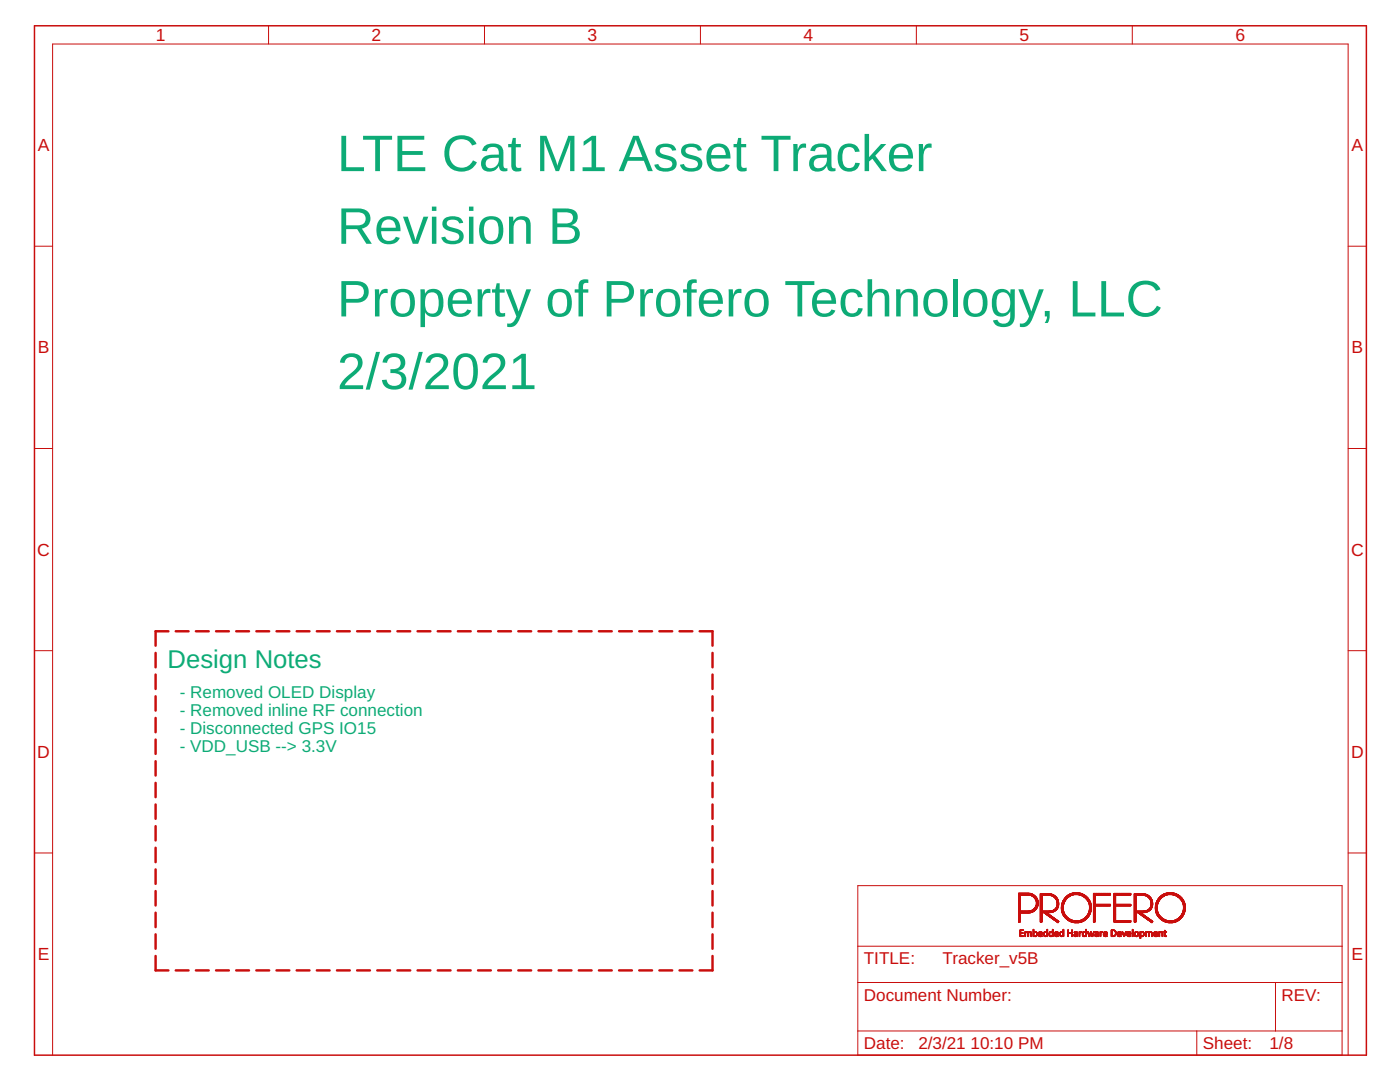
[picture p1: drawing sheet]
<svg xmlns="http://www.w3.org/2000/svg" width="279mm" height="216mm" viewBox="0 0 279 216" stroke-linecap="round" stroke-linejoin="round" font-family="sans-serif">
<defs><g id="words">
<g font-size="10.2" fill="#0dab76">
<text x="67.3" y="34.1">LTE Cat M1 Asset Tracker</text>
<text x="67.3" y="48.6">Revision B</text>
<text x="67.3" y="63.1">Property of Profero Technology, LLC</text>
<text x="67.3" y="77.6">2/3/2021</text>
</g>
<text font-size="5.1" fill="#0dab76" x="33.5" y="133.2">Design Notes</text>
<g font-size="3.5" fill="#c90d0c">
<text x="31.1" y="8.2">1</text>
<text x="74.2" y="8.2">2</text>
<text x="117.3" y="8.2">3</text>
<text x="160.4" y="8.2">4</text>
<text x="203.4" y="8.2">5</text>
<text x="246.5" y="8.2">6</text>
<text x="7.5" y="30.2">A</text>
<text x="269.7" y="30.2">A</text>
<text x="7.5" y="70.5">B</text>
<text x="269.7" y="70.5">B</text>
<text x="7.4" y="110.9">C</text>
<text x="269.6" y="110.9">C</text>
<text x="7.4" y="151.2">D</text>
<text x="269.6" y="151.2">D</text>
<text x="7.5" y="191.6">E</text>
<text x="269.7" y="191.6">E</text>
</g>
<g font-size="3.4" fill="#0dab76">
<text x="35.9" y="139.3">- Removed OLED Display</text>
<text x="35.9" y="142.9">- Removed inline RF connection</text>
<text x="35.9" y="146.5">- Disconnected GPS IO15</text>
<text x="35.9" y="150.1">- VDD_USB --&gt; 3.3V</text>
</g>
<g font-size="3.4" fill="#c90d0c">
<text x="172.4" y="192.4">TITLE:</text>
<text x="188.1" y="192.4">Tracker_v5B</text>
<text x="172.4" y="199.7">Document Number:</text>
<text x="255.8" y="199.7">REV:</text>
<text x="172.4" y="209.3">Date:</text>
<text x="183.3" y="209.3">2/3/21</text>
<text x="193.7" y="209.3">10:10 PM</text>
<text x="240.1" y="209.3">Sheet:</text>
<text x="253.4" y="209.3">1/8</text>
</g>
</g></defs>
<g fill="none" stroke="#c90d0c" stroke-width=".49">
<path d="M31.1 130.3v2.9M31.1 134.6v2.9M31.1 138.9v2.9M33.6 126h-2.5v2.8M35.1 126h2.5M39.1 126h2.6M43.1 126h2.6M47.1 126h2.6M51.2 126h2.5M55.2 126h2.5M59.2 126h2.6M63.2 126h2.6"/>
<path d="M67.2 126h2.6M71.3 126h2.5M75.3 126h2.6M79.3 126h2.6M83.3 126h2.6M87.4 126h2.5M91.4 126h2.5M95.4 126h2.6M99.4 126h2.6M103.4 126h2.6M107.5 126h2.5M111.5 126h2.5"/>
<path d="M115.5 126h2.6M119.5 126h2.6M123.5 126h2.6M127.6 126h2.5M131.6 126h2.6M135.6 126h2.6M139.6 126h2.6v2.8M142.2 130.3v2.9M142.2 134.6v2.9M142.2 138.9v2.9M31.1 143.3v2.8M31.1 147.6v2.8"/>
<path d="M31.1 151.9v2.8M31.1 156.2v2.9M142.2 143.3v2.8M142.2 147.6v2.8M142.2 151.9v2.8M142.2 156.2v2.9M31.1 160.5v2.9M31.1 164.8v2.9M31.1 169.2v2.8M31.1 173.5v2.9M31.1 177.8v2.9M142.2 160.5v2.9"/>
<path d="M142.2 164.8v2.9M142.2 169.2v2.8M142.2 173.5v2.9M142.2 177.8v2.9M31.1 190.8v2.8h2.5M31.1 182.1v2.9M31.1 186.4v2.9M35.1 193.6h2.5M39.1 193.6h2.6M43.1 193.6h2.6M47.1 193.6h2.6M51.2 193.6h2.5"/>
<path d="M55.2 193.6h2.5M59.2 193.6h2.6M63.2 193.6h2.6M67.2 193.6h2.6M71.3 193.6h2.5M75.3 193.6h2.6M79.3 193.6h2.6M83.3 193.6h2.6M87.4 193.6h2.5M91.4 193.6h2.5M95.4 193.6h2.6M99.4 193.6h2.6"/>
<path d="M103.4 193.6h2.6M107.5 193.6h2.5M111.5 193.6h2.5M115.5 193.6h2.6M119.5 193.6h2.6M123.5 193.6h2.6M127.6 193.6h2.5M131.6 193.6h2.6M135.6 193.6h2.6M142.2 182.1v2.9M142.2 186.4v2.9M142.2 190.8v2.8h-2.6"/>
</g>
<path d="M6.9 5.1h265.8v205.4h-265.8z" fill="none" stroke="#c90d0c" stroke-width=".3"/>
<g fill="none" stroke="#c90d0c" stroke-width=".2">
<path d="M53.6 5.1v3.7M96.7 5.1v3.7M139.8 5.1v3.7M182.9 5.1v3.7M226 5.1v3.7M6.9 49.1h3.6M269 49.1h3.7M6.9 89.5h3.6M269 89.5h3.7M6.9 129.8h3.6M269 129.8h3.7M6.9 170.2h3.6"/>
<path d="M171.2 176.7h96.6v33.8h-96.6zM269 170.2h3.7M171.2 196h96.6M171.2 188.8h96.6M254.6 196v9.7M10.5 210.5v-201.7h258.5v201.7M171.2 205.7h96.6M238.8 205.7v4.8"/>
</g>
<g fill="#c90d0c" stroke="#c90d0c" stroke-width=".2">
<path d="M227.5 187.1l.1 .1z"/>
<path d="M227.5 187l.1 .1z"/>
<path d="M227.5 186.9l.1 .1z"/>
<path d="M203.6 186.8l.7 .1z"/>
<path d="M204.6 186.8l.1 .1z"/>
<path d="M205.1 186.8l.2 .1z"/>
<path d="M205.8 186.8l.1 .1z"/>
<path d="M206.2 186.8l.1 .1z"/>
<path d="M206.5 186.8l.3 .1z"/>
<path d="M207.5 186.8l.4 .1z"/>
<path d="M208.5 186.8l.3 .1z"/>
<path d="M209 186.8l.1 .1z"/>
<path d="M209.6 186.8l.2 .1z"/>
<path d="M210.7 186.8l.4 .1z"/>
<path d="M211.7 186.8l.3 .1z"/>
<path d="M213.1 186.8l.1 .1z"/>
<path d="M213.9 186.8l.1 .1z"/>
<path d="M214.5 186.8l.3 .1z"/>
<path d="M215.4 186.8l.1 .1z"/>
<path d="M216.2 186.8l.3 .1z"/>
<path d="M216.7 186.8l.1 .1z"/>
<path d="M217.3 186.8l.2 .1z"/>
<path d="M217.9 186.8l.2 .1z"/>
<path d="M218.7 186.8l.2 .1z"/>
<path d="M219.1 186.8l.1 .1z"/>
<path d="M220.5 186.8l.3 .1z"/>
<path d="M221.8 186.8l.4 .1z"/>
<path d="M223.2 186.8l.4 .1z"/>
<path d="M224.3 186.8l.1 .1z"/>
<path d="M225.1 186.8l.4 .1z"/>
<path d="M226 186.8l.1 .1z"/>
<path d="M226.6 186.8l.4 .1z"/>
<path d="M227.5 186.8l.1 .1z"/>
<path d="M227.8 186.8l.2 .1z"/>
<path d="M228.6 186.8l.1 .1z"/>
<path d="M229.2 186.8l.1 .1z"/>
<path d="M229.8 186.8l.2 .1z"/>
<path d="M230.5 186.8l.4 .1z"/>
<path d="M231.3 186.8l.1 .1z"/>
<path d="M232.5 186.8l.3 .1z"/>
<path d="M203.6 186.8h.1z"/>
<path d="M204.6 186.8h.1z"/>
<path d="M205.1 186.8h.2z"/>
<path d="M205.8 186.8h.1z"/>
<path d="M206.2 186.8h.1z"/>
<path d="M206.3 186.8h.2z"/>
<path d="M206.7 186.8h.2z"/>
<path d="M207.3 186.8h.2z"/>
<path d="M207.8 186.8h.2z"/>
<path d="M208.4 186.8h.1z"/>
<path d="M208.8 186.8h.1z"/>
<path d="M209 186.8h.1z"/>
<path d="M209.4 186.8h.3z"/>
<path d="M209.9 186.8h.1z"/>
<path d="M210.5 186.8h.2z"/>
<path d="M211 186.8h.2z"/>
<path d="M211.6 186.8h.2z"/>
<path d="M212 186.8h.1z"/>
<path d="M213.1 186.8h.1z"/>
<path d="M213.9 186.8h.1z"/>
<path d="M214.4 186.8h.1z"/>
<path d="M214.8 186.8h.2z"/>
<path d="M215.4 186.8h.1z"/>
<path d="M216.1 186.8h.2z"/>
<path d="M216.5 186.8h.2z"/>
<path d="M216.7 186.8h.1z"/>
<path d="M217.3 186.8h.2z"/>
<path d="M217.9 186.8h.2z"/>
<path d="M218.6 186.8h.1z"/>
<path d="M219 186.8h.2z"/>
<path d="M219.6 186.8h.1z"/>
<path d="M220.3 186.8h.2z"/>
<path d="M220.8 186.8h.2z"/>
<path d="M221.8 186.8h.1z"/>
<path d="M222.2 186.8h.3z"/>
<path d="M223.1 186.8h.2z"/>
<path d="M223.6 186.8h.2z"/>
<path d="M224.2 186.8h.2z"/>
<path d="M225 186.8h.2z"/>
<path d="M225.5 186.8h.2z"/>
<path d="M226 186.8h.1z"/>
<path d="M226.5 186.8h.2z"/>
<path d="M227 186.8h.1z"/>
<path d="M227.5 186.8h.1z"/>
<path d="M227.7 186.8h.1z"/>
<path d="M228 186.8h.2z"/>
<path d="M228.6 186.8h.1z"/>
<path d="M229.2 186.8h.1z"/>
<path d="M229.8 186.8h.2z"/>
<path d="M230.4 186.8h.1z"/>
<path d="M230.8 186.8h.2z"/>
<path d="M231.3 186.8h.1z"/>
<path d="M231.9 186.8h.2z"/>
<path d="M232.4 186.8h.2z"/>
<path d="M203.6 186.6l.1 .1z"/>
<path d="M204.6 186.6l.1 .1z"/>
<path d="M205.1 186.6l.2 .1z"/>
<path d="M205.8 186.6l.1 .1z"/>
<path d="M206.2 186.6l.2 .1z"/>
<path d="M206.8 186.6l.1 .1z"/>
<path d="M207.3 186.6l.1 .1z"/>
<path d="M208.3 186.6l.1 .1z"/>
<path d="M208.9 186.6l.2 .1z"/>
<path d="M209.4 186.6l.1 .1z"/>
<path d="M210 186.6l.2 .1z"/>
<path d="M210.5 186.6l.1 .1z"/>
<path d="M211.5 186.6l.1 .1z"/>
<path d="M212.1 186.6l.2 .1z"/>
<path d="M213.1 186.6l.1 .1z"/>
<path d="M213.9 186.6l.1 .1z"/>
<path d="M214.3 186.6l.2 .1z"/>
<path d="M214.9 186.6l.1 .1z"/>
<path d="M215.4 186.6l.1 .1z"/>
<path d="M216 186.6l.2 .1z"/>
<path d="M216.6 186.6l.2 .1z"/>
<path d="M217.3 186.6l.1 .1z"/>
<path d="M217.8 186.6l.2 .1z"/>
<path d="M218.5 186.6l.2 .1z"/>
<path d="M219.1 186.6l.1 .1z"/>
<path d="M219.6 186.6l.1 .1z"/>
<path d="M220.3 186.6l.1 .1z"/>
<path d="M221.8 186.6l.1 .1z"/>
<path d="M222.4 186.6l.2 .1z"/>
<path d="M223 186.6l.2 .1z"/>
<path d="M224.2 186.6l.1 .1z"/>
<path d="M224.4 186.6l.1 .1z"/>
<path d="M224.9 186.6l.2 .1z"/>
<path d="M226 186.6l.1 .1z"/>
<path d="M226.4 186.6l.2 .1z"/>
<path d="M227.1 186.6l.1 .1z"/>
<path d="M227.5 186.6l.2 .1z"/>
<path d="M228.2 186.6l.1 .1z"/>
<path d="M228.6 186.6l.1 .1z"/>
<path d="M229.2 186.6l.1 .1z"/>
<path d="M229.8 186.6l.2 .1z"/>
<path d="M230.3 186.6l.1 .1z"/>
<path d="M231.3 186.6l.1 .1z"/>
<path d="M231.9 186.6l.2 .1z"/>
<path d="M232.4 186.6l.1 .1z"/>
<path d="M203.6 186.6h.1z"/>
<path d="M204.6 186.6h.1z"/>
<path d="M205.1 186.6h.2z"/>
<path d="M205.8 186.6h.1z"/>
<path d="M206.2 186.6h.1z"/>
<path d="M206.9 186.6h.1z"/>
<path d="M207.3 186.6h.1z"/>
<path d="M208.3 186.6h.1z"/>
<path d="M209 186.6h.1z"/>
<path d="M209.4 186.6h.1z"/>
<path d="M210 186.6h.1z"/>
<path d="M210.4 186.6h.2z"/>
<path d="M211.5 186.6h.1z"/>
<path d="M212.2 186.6h.1z"/>
<path d="M213.1 186.6h.1z"/>
<path d="M213.9 186.6h.1z"/>
<path d="M214.3 186.6h.2z"/>
<path d="M214.9 186.6h.1z"/>
<path d="M215.4 186.6h.1z"/>
<path d="M216 186.6h.1z"/>
<path d="M216.7 186.6h.1z"/>
<path d="M217.3 186.6h.1z"/>
<path d="M217.4 186.6h.2z"/>
<path d="M217.8 186.6h.2z"/>
<path d="M218 186.6h.2z"/>
<path d="M218.5 186.6h.2z"/>
<path d="M219.1 186.6h.1z"/>
<path d="M219.6 186.6h.1z"/>
<path d="M220.2 186.6h.1z"/>
<path d="M221.8 186.6h.1z"/>
<path d="M222.5 186.6h.2z"/>
<path d="M223 186.6h.1z"/>
<path d="M224.2 186.6h.1z"/>
<path d="M224.4 186.6h.1z"/>
<path d="M224.9 186.6h.1z"/>
<path d="M226 186.6h.1z"/>
<path d="M226.4 186.6h.1z"/>
<path d="M227.1 186.6h.1z"/>
<path d="M227.5 186.6h.1z"/>
<path d="M228.2 186.6h.1z"/>
<path d="M228.6 186.6h.1z"/>
<path d="M229.2 186.6h.1z"/>
<path d="M229.8 186.6h.2z"/>
<path d="M230.3 186.6h.1z"/>
<path d="M231.3 186.6h.1z"/>
<path d="M231.9 186.6h.2z"/>
<path d="M232.4 186.6h.1z"/>
<path d="M203.6 186.5h.1z"/>
<path d="M204.6 186.5h.1z"/>
<path d="M205.1 186.5h.2z"/>
<path d="M205.8 186.5h.1z"/>
<path d="M206.2 186.5h.1z"/>
<path d="M206.9 186.5h.1z"/>
<path d="M207.2 186.5h.1z"/>
<path d="M208.3 186.5h.1z"/>
<path d="M209 186.5h.1z"/>
<path d="M209.3 186.5h.2z"/>
<path d="M210 186.5h.1z"/>
<path d="M210.4 186.5h.2z"/>
<path d="M211.5 186.5h.1z"/>
<path d="M212.2 186.5h.1z"/>
<path d="M213.1 186.5h.1z"/>
<path d="M213.9 186.5h.1z"/>
<path d="M214.4 186.5h.1z"/>
<path d="M214.9 186.5h.1z"/>
<path d="M215.4 186.5h.1z"/>
<path d="M216 186.5h.1z"/>
<path d="M216.7 186.5h.1z"/>
<path d="M217.2 186.5h.1z"/>
<path d="M217.5 186.5h.1z"/>
<path d="M217.8 186.5h.1z"/>
<path d="M218.1 186.5h.1z"/>
<path d="M218.5 186.5h.2z"/>
<path d="M219.1 186.5h.1z"/>
<path d="M219.6 186.5h.1z"/>
<path d="M220.2 186.5h.1z"/>
<path d="M221.8 186.5h.1z"/>
<path d="M222.6 186.5h.1z"/>
<path d="M223 186.5h.1z"/>
<path d="M224.1 186.5h.1z"/>
<path d="M224.5 186.5h.1z"/>
<path d="M224.9 186.5h.1z"/>
<path d="M226 186.5h.1z"/>
<path d="M226.4 186.5h.1z"/>
<path d="M227.1 186.5h.1z"/>
<path d="M227.5 186.5h.1z"/>
<path d="M228.2 186.5h.1z"/>
<path d="M228.6 186.5h.1z"/>
<path d="M229.2 186.5h.1z"/>
<path d="M229.8 186.5h.2z"/>
<path d="M230.2 186.5h.2z"/>
<path d="M231.3 186.5h.1z"/>
<path d="M231.9 186.5h.2z"/>
<path d="M232.4 186.5h.1z"/>
<path d="M203.6 186.4h.1z"/>
<path d="M204.6 186.4h.1z"/>
<path d="M205.1 186.4h.2z"/>
<path d="M205.8 186.4h.1z"/>
<path d="M206.2 186.4h.1z"/>
<path d="M206.9 186.4h.1z"/>
<path d="M207.2 186.4h.8z"/>
<path d="M208.3 186.4h.1z"/>
<path d="M209 186.4h.1z"/>
<path d="M209.3 186.4h.2z"/>
<path d="M210 186.4h.1z"/>
<path d="M210.4 186.4h.8z"/>
<path d="M211.5 186.4h.1z"/>
<path d="M212.2 186.4h.1z"/>
<path d="M213.1 186.4h.1z"/>
<path d="M213.9 186.4h.1z"/>
<path d="M214.5 186.4h.5z"/>
<path d="M215.4 186.4h.1z"/>
<path d="M216 186.4h.1z"/>
<path d="M216.7 186.4h.1z"/>
<path d="M217.2 186.4h.1z"/>
<path d="M217.5 186.4h.1z"/>
<path d="M218.1 186.4h.1z"/>
<path d="M218.7 186.4h.5z"/>
<path d="M219.6 186.4h.1z"/>
<path d="M220.2 186.4h.8z"/>
<path d="M221.8 186.4h.1z"/>
<path d="M222.6 186.4h.1z"/>
<path d="M223 186.4h.8z"/>
<path d="M224.1 186.4h.1z"/>
<path d="M224.5 186.4h.1z"/>
<path d="M224.9 186.4h.8z"/>
<path d="M226 186.4h.1z"/>
<path d="M226.4 186.4h.1z"/>
<path d="M227.1 186.4h.2z"/>
<path d="M227.5 186.4h.1z"/>
<path d="M228.2 186.4h.2z"/>
<path d="M228.6 186.4h.1z"/>
<path d="M229.2 186.4h.1z"/>
<path d="M229.8 186.4h.2z"/>
<path d="M230.2 186.4h.8z"/>
<path d="M231.3 186.4h.1z"/>
<path d="M231.9 186.4h.2z"/>
<path d="M232.4 186.4h.1z"/>
<path d="M203.6 186.3h.1z"/>
<path d="M204.6 186.3h.1z"/>
<path d="M205.1 186.3h.2z"/>
<path d="M205.8 186.3h.1z"/>
<path d="M206.2 186.3h.1z"/>
<path d="M206.9 186.3h.1z"/>
<path d="M207.2 186.3h.1z"/>
<path d="M207.9 186.3h.1z"/>
<path d="M208.3 186.3h.1z"/>
<path d="M209 186.3h.1z"/>
<path d="M209.4 186.3h.1z"/>
<path d="M210 186.3h.1z"/>
<path d="M210.4 186.3h.2z"/>
<path d="M211.1 186.3h.1z"/>
<path d="M211.5 186.3h.1z"/>
<path d="M212.2 186.3h.1z"/>
<path d="M213.1 186.3h.1z"/>
<path d="M213.9 186.3h.1z"/>
<path d="M214.9 186.3h.1z"/>
<path d="M215.4 186.3h.1z"/>
<path d="M216 186.3h.1z"/>
<path d="M216.7 186.3h.1z"/>
<path d="M217.2 186.3h.1z"/>
<path d="M217.7 186.3h.2z"/>
<path d="M218.1 186.3h.1z"/>
<path d="M219.1 186.3h.1z"/>
<path d="M219.6 186.3h.1z"/>
<path d="M220.2 186.3h.1z"/>
<path d="M220.9 186.3h.1z"/>
<path d="M221.8 186.3h.1z"/>
<path d="M222.6 186.3h.2z"/>
<path d="M223 186.3h.1z"/>
<path d="M223.7 186.3h.1z"/>
<path d="M224.1 186.3h.1z"/>
<path d="M224.5 186.3h.1z"/>
<path d="M224.9 186.3h.1z"/>
<path d="M225.6 186.3h.1z"/>
<path d="M226 186.3h.1z"/>
<path d="M226.4 186.3h.1z"/>
<path d="M227.1 186.3h.1z"/>
<path d="M227.5 186.3h.1z"/>
<path d="M228.2 186.3h.1z"/>
<path d="M228.6 186.3h.1z"/>
<path d="M229.2 186.3h.1z"/>
<path d="M229.8 186.3h.2z"/>
<path d="M230.2 186.3h.2z"/>
<path d="M230.9 186.3h.2z"/>
<path d="M231.3 186.3h.1z"/>
<path d="M231.9 186.3h.2z"/>
<path d="M232.4 186.3h.1z"/>
<path d="M203.6 186.2h.6z"/>
<path d="M204.6 186.2h.1z"/>
<path d="M205.1 186.2h.2z"/>
<path d="M205.7 186.2h.2z"/>
<path d="M206.2 186.2h.1z"/>
<path d="M206.9 186.2h.1z"/>
<path d="M207.3 186.2h.1z"/>
<path d="M207.9 186.2h.1z"/>
<path d="M208.3 186.2h.1z"/>
<path d="M209 186.2h.1z"/>
<path d="M209.4 186.2h.1z"/>
<path d="M210 186.2h.1z"/>
<path d="M210.5 186.2h.1z"/>
<path d="M211.1 186.2h.1z"/>
<path d="M211.5 186.2h.1z"/>
<path d="M212.2 186.2h.1z"/>
<path d="M213.1 186.2h.9z"/>
<path d="M214.9 186.2h.1z"/>
<path d="M215.4 186.2h.1z"/>
<path d="M216 186.2h.1z"/>
<path d="M216.7 186.2h.1z"/>
<path d="M217.1 186.2h.1z"/>
<path d="M217.6 186.2h.1z"/>
<path d="M217.7 186.2h.1z"/>
<path d="M218.2 186.2h.1z"/>
<path d="M219.1 186.2h.1z"/>
<path d="M219.6 186.2h.1z"/>
<path d="M220.2 186.2h.1z"/>
<path d="M220.9 186.2h.1z"/>
<path d="M221.8 186.2h.1z"/>
<path d="M222.6 186.2h.2z"/>
<path d="M223 186.2h.1z"/>
<path d="M223.6 186.2h.2z"/>
<path d="M224 186.2h.2z"/>
<path d="M224.6 186.2h.1z"/>
<path d="M224.9 186.2h.1z"/>
<path d="M225.6 186.2h.1z"/>
<path d="M226 186.2h.1z"/>
<path d="M226.4 186.2h.1z"/>
<path d="M227.1 186.2h.1z"/>
<path d="M227.5 186.2h.2z"/>
<path d="M228.2 186.2h.1z"/>
<path d="M228.6 186.2h.1z"/>
<path d="M229.2 186.2h.2z"/>
<path d="M229.8 186.2h.1z"/>
<path d="M230.3 186.2h.1z"/>
<path d="M230.9 186.2h.1z"/>
<path d="M231.3 186.2h.1z"/>
<path d="M231.9 186.2h.1z"/>
<path d="M232.4 186.2h.1z"/>
<path d="M203.6 186.1h.1z"/>
<path d="M204.6 186.1h.2z"/>
<path d="M205.1 186.1h.3z"/>
<path d="M205.7 186.1h.1z"/>
<path d="M206.2 186.1h.2z"/>
<path d="M206.8 186.1h.1z"/>
<path d="M207.3 186.1h.1z"/>
<path d="M207.8 186.1h.2z"/>
<path d="M208.3 186.1h.1z"/>
<path d="M208.9 186.1h.2z"/>
<path d="M209.4 186.1h.1z"/>
<path d="M210 186.1h.2z"/>
<path d="M210.5 186.1h.2z"/>
<path d="M211.1 186.1h.1z"/>
<path d="M211.6 186.1h.1z"/>
<path d="M212.1 186.1h.2z"/>
<path d="M213.1 186.1h.1z"/>
<path d="M213.9 186.1h.1z"/>
<path d="M214.9 186.1h.1z"/>
<path d="M215.4 186.1h.2z"/>
<path d="M216.1 186.1h.1z"/>
<path d="M216.6 186.1h.2z"/>
<path d="M217.1 186.1h.1z"/>
<path d="M217.6 186.1h.2z"/>
<path d="M218.2 186.1h.1z"/>
<path d="M219.1 186.1h.1z"/>
<path d="M219.6 186.1h.2z"/>
<path d="M220.3 186.1h.1z"/>
<path d="M220.8 186.1h.2z"/>
<path d="M221.8 186.1h.1z"/>
<path d="M222.6 186.1h.2z"/>
<path d="M223.1 186.1h.1z"/>
<path d="M223.6 186.1h.2z"/>
<path d="M224 186.1h.1z"/>
<path d="M224.6 186.1h.1z"/>
<path d="M225 186.1h.1z"/>
<path d="M225.5 186.1h.2z"/>
<path d="M226 186.1h.1z"/>
<path d="M226.4 186.1h.2z"/>
<path d="M227.1 186.1h.1z"/>
<path d="M227.5 186.1h.3z"/>
<path d="M228.2 186.1h.1z"/>
<path d="M228.6 186.1h.2z"/>
<path d="M229.2 186.1h.2z"/>
<path d="M229.8 186.1h.1z"/>
<path d="M230.3 186.1h.1z"/>
<path d="M230.8 186.1h.2z"/>
<path d="M231.3 186.1h.2z"/>
<path d="M231.9 186.1h.1z"/>
<path d="M232.4 186.1h.1z"/>
<path d="M203.6 186h.1z"/>
<path d="M204.6 186h.1z"/>
<path d="M204.7 186h.2z"/>
<path d="M205 186h.2z"/>
<path d="M205.3 186h.2z"/>
<path d="M205.6 186h.2z"/>
<path d="M206.2 186h.1z"/>
<path d="M206.4 186h.2z"/>
<path d="M206.7 186h.2z"/>
<path d="M207.4 186h.2z"/>
<path d="M207.7 186h.2z"/>
<path d="M208.4 186h.2z"/>
<path d="M208.7 186h.2z"/>
<path d="M209 186h.1z"/>
<path d="M209.5 186h.2z"/>
<path d="M209.8 186h.2z"/>
<path d="M210 186h.1z"/>
<path d="M210.6 186h.2z"/>
<path d="M210.9 186h.2z"/>
<path d="M211.6 186h.2z"/>
<path d="M211.9 186h.2z"/>
<path d="M212.2 186h.1z"/>
<path d="M213.1 186h.1z"/>
<path d="M213.9 186h.1z"/>
<path d="M214.4 186h.2z"/>
<path d="M214.8 186h.2z"/>
<path d="M215.4 186h.1z"/>
<path d="M215.6 186h.3z"/>
<path d="M216.2 186h.1z"/>
<path d="M216.5 186h.1z"/>
<path d="M216.7 186h.1z"/>
<path d="M217.1 186h.1z"/>
<path d="M217.6 186h.2z"/>
<path d="M218.2 186h.2z"/>
<path d="M218.6 186h.2z"/>
<path d="M218.9 186h.2z"/>
<path d="M219.7 186h.4z"/>
<path d="M220.4 186h.2z"/>
<path d="M220.7 186h.2z"/>
<path d="M221.8 186h.1z"/>
<path d="M222.6 186h.2z"/>
<path d="M223.1 186h.3z"/>
<path d="M223.5 186h.2z"/>
<path d="M223.9 186h.2z"/>
<path d="M224.6 186h.1z"/>
<path d="M225 186h.3z"/>
<path d="M225.3 186h.3z"/>
<path d="M226 186h.1z"/>
<path d="M226.5 186h.3z"/>
<path d="M226.9 186h.2z"/>
<path d="M227.8 186h.1z"/>
<path d="M228 186h.2z"/>
<path d="M228.6 186h.1z"/>
<path d="M228.8 186h.2z"/>
<path d="M229.1 186h.2z"/>
<path d="M229.4 186h.2z"/>
<path d="M229.7 186h.1z"/>
<path d="M230.4 186h.2z"/>
<path d="M230.7 186h.2z"/>
<path d="M231.5 186h.2z"/>
<path d="M231.8 186h.2z"/>
<path d="M232.2 186h.6z"/>
<path d="M203.6 185.9h.1z"/>
<path d="M206.2 185.9h.1z"/>
<path d="M209 185.9h.1z"/>
<path d="M210 185.9h.1z"/>
<path d="M212.2 185.9h.1z"/>
<path d="M213.1 185.9h.1z"/>
<path d="M213.9 185.9h.1z"/>
<path d="M216.7 185.9h.1z"/>
<path d="M221.8 185.9h.1z"/>
<path d="M222.5 185.9h.2z"/>
<path d="M226 185.9h.1z"/>
<path d="M232.4 185.9h.1z"/>
<path d="M203.6 185.8h.1z"/>
<path d="M206.2 185.8h.1z"/>
<path d="M209 185.8h.1z"/>
<path d="M210 185.8h.1z"/>
<path d="M212.2 185.8h.1z"/>
<path d="M213.1 185.8h.1z"/>
<path d="M213.9 185.8h.1z"/>
<path d="M216.7 185.8h.1z"/>
<path d="M221.8 185.8h.1z"/>
<path d="M222.5 185.8h.2z"/>
<path d="M226 185.8h.1z"/>
<path d="M232.4 185.8h.1z"/>
<path d="M203.6 185.7h.1z"/>
<path d="M206.2 185.7h.1z"/>
<path d="M209 185.7h.1z"/>
<path d="M210 185.7h.1z"/>
<path d="M212.2 185.7h.1z"/>
<path d="M213.1 185.7h.1z"/>
<path d="M213.9 185.7h.1z"/>
<path d="M216.7 185.7h.1z"/>
<path d="M221.8 185.7h.1z"/>
<path d="M222.3 185.7h.2z"/>
<path d="M226 185.7h.1z"/>
<path d="M232.4 185.7h.1z"/>
<path d="M203.6 185.6h.6z"/>
<path d="M206.2 185.6h.1z"/>
<path d="M209 185.6h.1z"/>
<path d="M210 185.6h.1z"/>
<path d="M212.2 185.6h.1z"/>
<path d="M213.1 185.6h.1z"/>
<path d="M213.9 185.6h.1z"/>
<path d="M216.7 185.6h.1z"/>
<path d="M221.8 185.6h.6z"/>
<path d="M226 185.6h.1z"/>
<path d="M206.2 185.5h.1z"/>
<path d="M209 185.5h.1z"/>
<path d="M210 185.5h.1z"/>
<path d="M212.2 185.5h.1z"/>
<path d="M216.7 185.5h.1z"/>
<path d="M226 185.5h.1z"/>
<path d="M211.1 184l.1 .1z"/>
<path d="M214.2 184l1.3 .1z"/>
<path d="M229.8 184l.1 .1z"/>
<path d="M233 184l1.2 .1z"/>
<path d="M203.3 183.9l.3 .1z"/>
<path d="M207.6 183.9l.4 .1z"/>
<path d="M210.9 183.9l.3 .1z"/>
<path d="M213.9 183.9l1.9 .1z"/>
<path d="M218.2 183.9l.3 .1z"/>
<path d="M222.3 183.9l3.4 .1z"/>
<path d="M226.4 183.9l.3 .1z"/>
<path d="M229.7 183.9l.3 .1z"/>
<path d="M232.6 183.9l2 .1z"/>
<path d="M203.3 183.9h.3z"/>
<path d="M207.6 183.9h.4z"/>
<path d="M210.8 183.9h.5z"/>
<path d="M213.6 183.9h2.5z"/>
<path d="M218.2 183.9h.3z"/>
<path d="M222.3 183.9h3.4z"/>
<path d="M226.4 183.9h.3z"/>
<path d="M229.5 183.9h.6z"/>
<path d="M232.4 183.9h2.4z"/>
<path d="M203.3 183.7l.3 .1z"/>
<path d="M207.6 183.7l.4 .1z"/>
<path d="M210.7 183.7l.5 .1z"/>
<path d="M213.4 183.7l2.9 .1z"/>
<path d="M218.2 183.7l.3 .1z"/>
<path d="M222.3 183.7l3.4 .1z"/>
<path d="M226.4 183.7l.3 .1z"/>
<path d="M229.4 183.7l.6 .1z"/>
<path d="M232.2 183.7l2.8 .1z"/>
<path d="M203.3 183.7h.3z"/>
<path d="M207.6 183.7h.4z"/>
<path d="M210.5 183.7h.6z"/>
<path d="M213.3 183.7h.8z"/>
<path d="M215.6 183.7h.8z"/>
<path d="M218.2 183.7h.3z"/>
<path d="M222.3 183.7h.4z"/>
<path d="M226.4 183.7h.3z"/>
<path d="M229.3 183.7h.5z"/>
<path d="M232 183.7h.9z"/>
<path d="M234.3 183.7h.9z"/>
<path d="M203.3 183.6h.3z"/>
<path d="M207.6 183.6h.4z"/>
<path d="M210.4 183.6h.5z"/>
<path d="M213.1 183.6h.8z"/>
<path d="M215.8 183.6h.8z"/>
<path d="M218.2 183.6h.3z"/>
<path d="M222.3 183.6h.4z"/>
<path d="M226.4 183.6h.3z"/>
<path d="M229.1 183.6h.6z"/>
<path d="M231.9 183.6h.7z"/>
<path d="M234.5 183.6h.8z"/>
<path d="M203.3 183.5h.3z"/>
<path d="M207.6 183.5h.4z"/>
<path d="M210.2 183.5h.6z"/>
<path d="M213 183.5h.6z"/>
<path d="M216.1 183.5h.6z"/>
<path d="M218.2 183.5h.3z"/>
<path d="M222.3 183.5h.4z"/>
<path d="M226.4 183.5h.3z"/>
<path d="M229 183.5h.6z"/>
<path d="M231.7 183.5h.7z"/>
<path d="M234.8 183.5h.7z"/>
<path d="M203.3 183.4h.3z"/>
<path d="M207.6 183.4h.4z"/>
<path d="M210.1 183.4h.6z"/>
<path d="M212.8 183.4h.7z"/>
<path d="M216.2 183.4h.6z"/>
<path d="M218.2 183.4h.3z"/>
<path d="M222.3 183.4h.4z"/>
<path d="M226.4 183.4h.3z"/>
<path d="M228.9 183.4h.5z"/>
<path d="M231.6 183.4h.6z"/>
<path d="M234.9 183.4h.6z"/>
<path d="M203.3 183.3h.3z"/>
<path d="M207.6 183.3h.4z"/>
<path d="M210 183.3h.5z"/>
<path d="M212.7 183.3h.6z"/>
<path d="M216.3 183.3h.6z"/>
<path d="M218.2 183.3h.3z"/>
<path d="M222.3 183.3h.4z"/>
<path d="M226.4 183.3h.3z"/>
<path d="M228.7 183.3h.6z"/>
<path d="M231.5 183.3h.6z"/>
<path d="M235.1 183.3h.5z"/>
<path d="M203.3 183.2h.3z"/>
<path d="M207.6 183.2h.4z"/>
<path d="M209.8 183.2h.6z"/>
<path d="M212.6 183.2h.6z"/>
<path d="M216.5 183.2h.5z"/>
<path d="M218.2 183.2h.3z"/>
<path d="M222.3 183.2h.4z"/>
<path d="M226.4 183.2h.3z"/>
<path d="M228.6 183.2h.5z"/>
<path d="M231.4 183.2h.5z"/>
<path d="M235.2 183.2h.6z"/>
<path d="M203.3 183.1h.3z"/>
<path d="M207.6 183.1h.4z"/>
<path d="M209.7 183.1h.5z"/>
<path d="M212.5 183.1h.6z"/>
<path d="M216.6 183.1h.5z"/>
<path d="M218.2 183.1h.3z"/>
<path d="M222.3 183.1h.4z"/>
<path d="M226.4 183.1h.3z"/>
<path d="M228.4 183.1h.6z"/>
<path d="M231.3 183.1h.5z"/>
<path d="M235.3 183.1h.5z"/>
<path d="M203.3 183h.3z"/>
<path d="M207.6 183h.4z"/>
<path d="M209.5 183h.6z"/>
<path d="M212.4 183h.6z"/>
<path d="M216.7 183h.4z"/>
<path d="M218.2 183h.3z"/>
<path d="M222.3 183h.4z"/>
<path d="M226.4 183h.3z"/>
<path d="M228.3 183h.6z"/>
<path d="M231.2 183h.6z"/>
<path d="M235.4 183h.5z"/>
<path d="M203.3 182.9h.3z"/>
<path d="M207.6 182.9h.4z"/>
<path d="M209.4 182.9h.6z"/>
<path d="M212.4 182.9h.5z"/>
<path d="M216.8 182.9h.4z"/>
<path d="M218.2 182.9h.3z"/>
<path d="M222.3 182.9h.4z"/>
<path d="M226.4 182.9h.3z"/>
<path d="M228.2 182.9h.5z"/>
<path d="M231.1 182.9h.5z"/>
<path d="M235.5 182.9h.5z"/>
<path d="M203.3 182.8h.3z"/>
<path d="M207.6 182.8h.4z"/>
<path d="M209.3 182.8h.5z"/>
<path d="M212.3 182.8h.5z"/>
<path d="M216.8 182.8h.5z"/>
<path d="M218.2 182.8h.3z"/>
<path d="M222.3 182.8h.4z"/>
<path d="M226.4 182.8h.3z"/>
<path d="M228 182.8h.6z"/>
<path d="M231.1 182.8h.4z"/>
<path d="M235.6 182.8h.5z"/>
<path d="M203.3 182.7h.3z"/>
<path d="M207.6 182.7h.4z"/>
<path d="M209.1 182.7h.6z"/>
<path d="M212.2 182.7h.5z"/>
<path d="M216.9 182.7h.5z"/>
<path d="M218.2 182.7h.3z"/>
<path d="M222.3 182.7h.4z"/>
<path d="M226.4 182.7h.3z"/>
<path d="M227.9 182.7h.6z"/>
<path d="M231 182.7h.5z"/>
<path d="M235.7 182.7h.4z"/>
<path d="M203.3 182.6h.3z"/>
<path d="M207.6 182.6h.4z"/>
<path d="M209 182.6h.6z"/>
<path d="M212.2 182.6h.5z"/>
<path d="M217 182.6h.4z"/>
<path d="M218.2 182.6h.3z"/>
<path d="M222.3 182.6h.4z"/>
<path d="M226.4 182.6h.3z"/>
<path d="M227.8 182.6h.5z"/>
<path d="M230.9 182.6h.5z"/>
<path d="M235.7 182.6h.5z"/>
<path d="M203.3 182.5h.3z"/>
<path d="M207.6 182.5h.4z"/>
<path d="M208.9 182.5h.5z"/>
<path d="M212.1 182.5h.5z"/>
<path d="M217.1 182.5h.4z"/>
<path d="M218.2 182.5h.3z"/>
<path d="M222.3 182.5h.4z"/>
<path d="M226.4 182.5h.3z"/>
<path d="M227.6 182.5h.6z"/>
<path d="M230.9 182.5h.4z"/>
<path d="M235.8 182.5h.4z"/>
<path d="M203.3 182.4h.3z"/>
<path d="M207.6 182.4h.4z"/>
<path d="M208.8 182.4h.5z"/>
<path d="M212.1 182.4h.4z"/>
<path d="M217.1 182.4h.4z"/>
<path d="M218.2 182.4h.3z"/>
<path d="M222.3 182.4h.4z"/>
<path d="M226.4 182.4h.3z"/>
<path d="M227.5 182.4h.6z"/>
<path d="M230.8 182.4h.5z"/>
<path d="M235.9 182.4h.4z"/>
<path d="M203.3 182.3l.3 .1z"/>
<path d="M207.6 182.3l.4 .1z"/>
<path d="M208.6 182.3l.6 .1z"/>
<path d="M212 182.3l.5 .1z"/>
<path d="M217.2 182.3l.4 .1z"/>
<path d="M218.2 182.3l.3 .1z"/>
<path d="M222.3 182.3l.4 .1z"/>
<path d="M226.4 182.3l.3 .1z"/>
<path d="M227.4 182.3l.5 .1z"/>
<path d="M230.8 182.3l.4 .1z"/>
<path d="M235.9 182.3l.4 .1z"/>
<path d="M203.3 182.2h.3z"/>
<path d="M207.6 182.2h.4z"/>
<path d="M208.5 182.2h.5z"/>
<path d="M212 182.2h.4z"/>
<path d="M217.2 182.2h.4z"/>
<path d="M218.2 182.2h.3z"/>
<path d="M222.3 182.2h.4z"/>
<path d="M226.4 182.2h.3z"/>
<path d="M227.2 182.2h.6z"/>
<path d="M230.7 182.2h.5z"/>
<path d="M236 182.2h.4z"/>
<path d="M203.3 182.1h2.3z"/>
<path d="M207.6 182.1h.4z"/>
<path d="M208.3 182.1h.6z"/>
<path d="M212 182.1h.4z"/>
<path d="M217.3 182.1h.3z"/>
<path d="M218.2 182.1h.3z"/>
<path d="M222.3 182.1h.4z"/>
<path d="M226.4 182.1h.3z"/>
<path d="M227.1 182.1h.5z"/>
<path d="M230.7 182.1h.4z"/>
<path d="M236 182.1h.4z"/>
<path d="M203.3 182l2.7 .1z"/>
<path d="M207.6 182l.4 .1z"/>
<path d="M208.2 182l1.8 .1z"/>
<path d="M211.9 182l.4 .1z"/>
<path d="M217.3 182l.4 .1z"/>
<path d="M218.2 182l.3 .1z"/>
<path d="M222.3 182l.4 .1z"/>
<path d="M226.4 182l.3 .1z"/>
<path d="M226.9 182l1.8 .1z"/>
<path d="M230.7 182l.4 .1z"/>
<path d="M236.1 182l.3 .1z"/>
<path d="M203.3 181.9h2.9z"/>
<path d="M207.6 181.9h.4z"/>
<path d="M208 181.9h2.2z"/>
<path d="M211.9 181.9h.4z"/>
<path d="M217.3 181.9h.4z"/>
<path d="M218.2 181.9h.3z"/>
<path d="M222.3 181.9h.4z"/>
<path d="M226.4 181.9h.3z"/>
<path d="M226.8 181.9h2.2z"/>
<path d="M230.7 181.9h.4z"/>
<path d="M236.1 181.9h.4z"/>
<path d="M203.3 181.8l3 .1z"/>
<path d="M207.6 181.8l2.9 .1z"/>
<path d="M211.9 181.8l.4 .1z"/>
<path d="M217.4 181.8l.3 .1z"/>
<path d="M218.2 181.8l.3 .1z"/>
<path d="M222.3 181.8l.4 .1z"/>
<path d="M226.4 181.8l2.8 .1z"/>
<path d="M230.6 181.8l.4 .1z"/>
<path d="M236.1 181.8l.4 .1z"/>
<path d="M203.3 181.7l.3 .1z"/>
<path d="M205.7 181.7l.8 .1z"/>
<path d="M207.6 181.7l.4 .1z"/>
<path d="M209.9 181.7l.7 .1z"/>
<path d="M211.9 181.7l.4 .1z"/>
<path d="M217.4 181.7l.3 .1z"/>
<path d="M218.2 181.7l.3 .1z"/>
<path d="M222.3 181.7l.4 .1z"/>
<path d="M226.4 181.7l.3 .1z"/>
<path d="M228.6 181.7l.8 .1z"/>
<path d="M230.6 181.7l.4 .1z"/>
<path d="M236.1 181.7l.4 .1z"/>
<path d="M203.3 181.6l.3 .1z"/>
<path d="M206 181.6l.5 .1z"/>
<path d="M207.6 181.6l.4 .1z"/>
<path d="M210.2 181.6l.6 .1z"/>
<path d="M211.8 181.6l.4 .1z"/>
<path d="M217.4 181.6l.4 .1z"/>
<path d="M218.2 181.6l.3 .1z"/>
<path d="M222.3 181.6l.4 .1z"/>
<path d="M226.4 181.6l.3 .1z"/>
<path d="M228.9 181.6l.6 .1z"/>
<path d="M230.6 181.6l.4 .1z"/>
<path d="M236.2 181.6l.3 .1z"/>
<path d="M203.3 181.5l.3 .1z"/>
<path d="M206.1 181.5l.6 .1z"/>
<path d="M207.6 181.5l.4 .1z"/>
<path d="M210.4 181.5l.5 .1z"/>
<path d="M211.8 181.5l.4 .1z"/>
<path d="M217.4 181.5l.4 .1z"/>
<path d="M218.2 181.5l.3 .1z"/>
<path d="M222.3 181.5l.4 .1z"/>
<path d="M226.4 181.5l.3 .1z"/>
<path d="M229.1 181.5l.5 .1z"/>
<path d="M230.6 181.5l.4 .1z"/>
<path d="M236.2 181.5l.3 .1z"/>
<path d="M203.3 181.4l.3 .1z"/>
<path d="M206.2 181.4l.6 .1z"/>
<path d="M207.6 181.4l.4 .1z"/>
<path d="M210.5 181.4l.5 .1z"/>
<path d="M211.8 181.4l.4 .1z"/>
<path d="M217.4 181.4l.4 .1z"/>
<path d="M218.2 181.4l.3 .1z"/>
<path d="M222.3 181.4l.4 .1z"/>
<path d="M226.4 181.4l.3 .1z"/>
<path d="M229.2 181.4l.5 .1z"/>
<path d="M230.6 181.4l.4 .1z"/>
<path d="M236.2 181.4l.3 .1z"/>
<path d="M203.3 181.3l.3 .1z"/>
<path d="M206.4 181.3l.4 .1z"/>
<path d="M207.6 181.3l.4 .1z"/>
<path d="M210.6 181.3l.4 .1z"/>
<path d="M211.8 181.3l.4 .1z"/>
<path d="M217.4 181.3l.4 .1z"/>
<path d="M218.2 181.3l.3 .1z"/>
<path d="M222.3 181.3l.4 .1z"/>
<path d="M226.4 181.3l.3 .1z"/>
<path d="M229.3 181.3l.5 .1z"/>
<path d="M230.6 181.3l.3 .1z"/>
<path d="M236.2 181.3l.4 .1z"/>
<path d="M203.3 181.2l.3 .1z"/>
<path d="M206.4 181.2l.5 .1z"/>
<path d="M207.6 181.2l.4 .1z"/>
<path d="M210.7 181.2l.4 .1z"/>
<path d="M211.8 181.2l.4 .1z"/>
<path d="M217.4 181.2l.4 .1z"/>
<path d="M218.2 181.2l.3 .1z"/>
<path d="M222.3 181.2l.4 .1z"/>
<path d="M226.4 181.2l.3 .1z"/>
<path d="M229.4 181.2l.4 .1z"/>
<path d="M230.6 181.2l.3 .1z"/>
<path d="M236.2 181.2l.4 .1z"/>
<path d="M203.3 181.1l.3 .1z"/>
<path d="M206.5 181.1l.4 .1z"/>
<path d="M207.6 181.1l.4 .1z"/>
<path d="M210.8 181.1l.3 .1z"/>
<path d="M211.8 181.1l.4 .1z"/>
<path d="M217.4 181.1l.4 .1z"/>
<path d="M218.2 181.1l.3 .1z"/>
<path d="M222.3 181.1l.4 .1z"/>
<path d="M226.4 181.1l.3 .1z"/>
<path d="M229.5 181.1l.3 .1z"/>
<path d="M230.6 181.1l.3 .1z"/>
<path d="M236.2 181.1l.4 .1z"/>
<path d="M203.3 181l.3 .1z"/>
<path d="M206.6 181l.4 .1z"/>
<path d="M207.6 181l.4 .1z"/>
<path d="M210.8 181l.4 .1z"/>
<path d="M211.8 181l.4 .1z"/>
<path d="M217.4 181l.4 .1z"/>
<path d="M218.2 181l.3 .1z"/>
<path d="M222.3 181l.4 .1z"/>
<path d="M226.4 181l.3 .1z"/>
<path d="M229.6 181l.3 .1z"/>
<path d="M230.6 181l.3 .1z"/>
<path d="M236.2 181l.4 .1z"/>
<path d="M203.3 181h.3z"/>
<path d="M206.6 181h.5z"/>
<path d="M207.6 181h.4z"/>
<path d="M210.9 181h.3z"/>
<path d="M211.8 181h.4z"/>
<path d="M217.4 181h.4z"/>
<path d="M218.2 181h.3z"/>
<path d="M222.3 181h.4z"/>
<path d="M226.4 181h.3z"/>
<path d="M229.6 181h.4z"/>
<path d="M230.6 181h.4z"/>
<path d="M236.2 181h.4z"/>
<path d="M203.3 180.8l.3 .1z"/>
<path d="M206.7 180.8l.4 .1z"/>
<path d="M207.6 180.8l.4 .1z"/>
<path d="M210.9 180.8l.4 .1z"/>
<path d="M211.8 180.8l.4 .1z"/>
<path d="M217.4 180.8l.4 .1z"/>
<path d="M218.2 180.8l.3 .1z"/>
<path d="M222.3 180.8l.4 .1z"/>
<path d="M226.4 180.8l.3 .1z"/>
<path d="M229.6 180.8l.4 .1z"/>
<path d="M230.6 180.8l.4 .1z"/>
<path d="M236.2 180.8l.4 .1z"/>
<path d="M203.3 180.8h.3z"/>
<path d="M206.7 180.8h.4z"/>
<path d="M207.6 180.8h.4z"/>
<path d="M210.9 180.8h.3z"/>
<path d="M211.8 180.8h.4z"/>
<path d="M217.4 180.8h.4z"/>
<path d="M218.2 180.8h.3z"/>
<path d="M222.3 180.8h.4z"/>
<path d="M226.4 180.8h.3z"/>
<path d="M229.7 180.8h.3z"/>
<path d="M230.6 180.8h.4z"/>
<path d="M236.2 180.8h.4z"/>
<path d="M203.3 180.7h.3z"/>
<path d="M206.8 180.7h.4z"/>
<path d="M207.6 180.7h.4z"/>
<path d="M210.9 180.7h.3z"/>
<path d="M211.8 180.7h.4z"/>
<path d="M217.4 180.7h.4z"/>
<path d="M218.2 180.7h3.4z"/>
<path d="M222.3 180.7h3.4z"/>
<path d="M226.4 180.7h.3z"/>
<path d="M229.7 180.7h.3z"/>
<path d="M230.6 180.7h.4z"/>
<path d="M236.2 180.7h.3z"/>
<path d="M203.3 180.6h.3z"/>
<path d="M206.8 180.6h.4z"/>
<path d="M207.6 180.6h.4z"/>
<path d="M210.9 180.6h.4z"/>
<path d="M211.9 180.6h.4z"/>
<path d="M217.4 180.6h.4z"/>
<path d="M218.2 180.6h3.4z"/>
<path d="M222.3 180.6h3.4z"/>
<path d="M226.4 180.6h.3z"/>
<path d="M229.7 180.6h.3z"/>
<path d="M230.6 180.6h.4z"/>
<path d="M236.2 180.6h.3z"/>
<path d="M203.3 180.5h.3z"/>
<path d="M206.8 180.5h.4z"/>
<path d="M207.6 180.5h.4z"/>
<path d="M211 180.5h.3z"/>
<path d="M211.9 180.5h.4z"/>
<path d="M217.4 180.5h.4z"/>
<path d="M218.2 180.5h3.4z"/>
<path d="M222.3 180.5h3.4z"/>
<path d="M226.4 180.5h.3z"/>
<path d="M229.7 180.5h.3z"/>
<path d="M230.6 180.5h.4z"/>
<path d="M236.1 180.5h.4z"/>
<path d="M203.3 180.4h.3z"/>
<path d="M206.8 180.4h.4z"/>
<path d="M207.6 180.4h.4z"/>
<path d="M211 180.4h.3z"/>
<path d="M211.9 180.4h.4z"/>
<path d="M217.4 180.4h.3z"/>
<path d="M218.2 180.4h.3z"/>
<path d="M222.3 180.4h.4z"/>
<path d="M226.4 180.4h.3z"/>
<path d="M229.7 180.4h.3z"/>
<path d="M230.7 180.4h.4z"/>
<path d="M236.1 180.4h.4z"/>
<path d="M203.3 180.3h.3z"/>
<path d="M206.8 180.3h.4z"/>
<path d="M207.6 180.3h.4z"/>
<path d="M211 180.3h.3z"/>
<path d="M211.9 180.3h.4z"/>
<path d="M217.3 180.3h.4z"/>
<path d="M218.2 180.3h.3z"/>
<path d="M222.3 180.3h.4z"/>
<path d="M226.4 180.3h.3z"/>
<path d="M229.7 180.3h.3z"/>
<path d="M230.7 180.3h.4z"/>
<path d="M236.1 180.3h.4z"/>
<path d="M203.3 180.2h.3z"/>
<path d="M206.8 180.2h.4z"/>
<path d="M207.6 180.2h.4z"/>
<path d="M211 180.2h.3z"/>
<path d="M212 180.2h.4z"/>
<path d="M217.3 180.2h.4z"/>
<path d="M218.2 180.2h.3z"/>
<path d="M222.3 180.2h.4z"/>
<path d="M226.4 180.2h.3z"/>
<path d="M229.7 180.2h.3z"/>
<path d="M230.7 180.2h.4z"/>
<path d="M236.1 180.2h.3z"/>
<path d="M203.3 180.1h.3z"/>
<path d="M206.8 180.1h.4z"/>
<path d="M207.6 180.1h.4z"/>
<path d="M211 180.1h.3z"/>
<path d="M212 180.1h.4z"/>
<path d="M217.3 180.1h.4z"/>
<path d="M218.2 180.1h.3z"/>
<path d="M222.3 180.1h.4z"/>
<path d="M226.4 180.1h.3z"/>
<path d="M229.7 180.1h.3z"/>
<path d="M230.7 180.1h.5z"/>
<path d="M236 180.1h.4z"/>
<path d="M203.3 180h.3z"/>
<path d="M206.8 180h.4z"/>
<path d="M207.6 180h.4z"/>
<path d="M210.9 180h.3z"/>
<path d="M212 180h.5z"/>
<path d="M217.2 180h.4z"/>
<path d="M218.2 180h.3z"/>
<path d="M222.3 180h.4z"/>
<path d="M226.4 180h.3z"/>
<path d="M229.7 180h.3z"/>
<path d="M230.8 180h.4z"/>
<path d="M236 180h.4z"/>
<path d="M203.3 179.9h.3z"/>
<path d="M206.8 179.9h.4z"/>
<path d="M207.6 179.9h.4z"/>
<path d="M210.9 179.9h.3z"/>
<path d="M212.1 179.9h.4z"/>
<path d="M217.2 179.9h.4z"/>
<path d="M218.2 179.9h.3z"/>
<path d="M222.3 179.9h.4z"/>
<path d="M226.4 179.9h.3z"/>
<path d="M229.7 179.9h.3z"/>
<path d="M230.8 179.9h.5z"/>
<path d="M235.9 179.9h.4z"/>
<path d="M203.3 179.8h.3z"/>
<path d="M206.8 179.8h.4z"/>
<path d="M207.6 179.8h.4z"/>
<path d="M210.9 179.8h.3z"/>
<path d="M212.1 179.8h.5z"/>
<path d="M217.1 179.8h.4z"/>
<path d="M218.2 179.8h.3z"/>
<path d="M222.3 179.8h.4z"/>
<path d="M226.4 179.8h.3z"/>
<path d="M229.6 179.8h.4z"/>
<path d="M230.9 179.8h.4z"/>
<path d="M235.9 179.8h.4z"/>
<path d="M203.3 179.7h.3z"/>
<path d="M206.8 179.7h.4z"/>
<path d="M207.6 179.7h.4z"/>
<path d="M210.9 179.7h.3z"/>
<path d="M212.2 179.7h.4z"/>
<path d="M217.1 179.7h.4z"/>
<path d="M218.2 179.7h.3z"/>
<path d="M222.3 179.7h.4z"/>
<path d="M226.4 179.7h.3z"/>
<path d="M229.6 179.7h.3z"/>
<path d="M230.9 179.7h.5z"/>
<path d="M235.8 179.7h.4z"/>
<path d="M203.3 179.6h.3z"/>
<path d="M206.7 179.6h.4z"/>
<path d="M207.6 179.6h.4z"/>
<path d="M210.8 179.6h.3z"/>
<path d="M212.2 179.6h.5z"/>
<path d="M217 179.6h.4z"/>
<path d="M218.2 179.6h.3z"/>
<path d="M222.3 179.6h.4z"/>
<path d="M226.4 179.6h.3z"/>
<path d="M229.6 179.6h.3z"/>
<path d="M231 179.6h.4z"/>
<path d="M235.7 179.6h.5z"/>
<path d="M203.3 179.5h.3z"/>
<path d="M206.7 179.5h.4z"/>
<path d="M207.6 179.5h.4z"/>
<path d="M210.8 179.5h.4z"/>
<path d="M212.3 179.5h.4z"/>
<path d="M216.9 179.5h.5z"/>
<path d="M218.2 179.5h.3z"/>
<path d="M222.3 179.5h.4z"/>
<path d="M226.4 179.5h.3z"/>
<path d="M229.5 179.5h.4z"/>
<path d="M231 179.5h.5z"/>
<path d="M235.7 179.5h.4z"/>
<path d="M203.3 179.4l.3 .1z"/>
<path d="M206.6 179.4l.5 .1z"/>
<path d="M207.6 179.4l.4 .1z"/>
<path d="M210.7 179.4l.4 .1z"/>
<path d="M212.4 179.4l.5 .1z"/>
<path d="M216.8 179.4l.5 .1z"/>
<path d="M218.2 179.4l.3 .1z"/>
<path d="M222.3 179.4l.4 .1z"/>
<path d="M226.4 179.4l.3 .1z"/>
<path d="M229.5 179.4l.4 .1z"/>
<path d="M231.1 179.4l.5 .1z"/>
<path d="M235.6 179.4l.5 .1z"/>
<path d="M203.3 179.3h.3z"/>
<path d="M206.6 179.3h.4z"/>
<path d="M207.6 179.3h.4z"/>
<path d="M210.7 179.3h.4z"/>
<path d="M212.4 179.3h.5z"/>
<path d="M216.7 179.3h.5z"/>
<path d="M218.2 179.3h.3z"/>
<path d="M222.3 179.3h.4z"/>
<path d="M226.4 179.3h.3z"/>
<path d="M229.4 179.3h.4z"/>
<path d="M231.2 179.3h.4z"/>
<path d="M235.5 179.3h.5z"/>
<path d="M203.3 179.2h.3z"/>
<path d="M206.5 179.2h.4z"/>
<path d="M207.6 179.2h.4z"/>
<path d="M210.6 179.2h.4z"/>
<path d="M212.5 179.2h.5z"/>
<path d="M216.6 179.2h.5z"/>
<path d="M218.2 179.2h.3z"/>
<path d="M222.3 179.2h.4z"/>
<path d="M226.4 179.2h.3z"/>
<path d="M229.3 179.2h.4z"/>
<path d="M231.3 179.2h.4z"/>
<path d="M235.4 179.2h.5z"/>
<path d="M203.3 179.1l.3 .1z"/>
<path d="M206.4 179.1l.5 .1z"/>
<path d="M207.6 179.1l.4 .1z"/>
<path d="M210.5 179.1l.4 .1z"/>
<path d="M212.6 179.1l.5 .1z"/>
<path d="M216.5 179.1l.5 .1z"/>
<path d="M218.2 179.1l.3 .1z"/>
<path d="M222.3 179.1l.4 .1z"/>
<path d="M226.4 179.1l.3 .1z"/>
<path d="M229.2 179.1l.5 .1z"/>
<path d="M231.3 179.1l.5 .1z"/>
<path d="M235.3 179.1l.5 .1z"/>
<path d="M203.3 179h.3z"/>
<path d="M206.3 179h.5z"/>
<path d="M207.6 179h.4z"/>
<path d="M210.4 179h.4z"/>
<path d="M212.7 179h.5z"/>
<path d="M216.5 179h.5z"/>
<path d="M218.2 179h.3z"/>
<path d="M222.3 179h.4z"/>
<path d="M226.4 179h.3z"/>
<path d="M229.2 179h.4z"/>
<path d="M231.4 179h.6z"/>
<path d="M235.2 179h.5z"/>
<path d="M203.3 178.9l.3 .1z"/>
<path d="M206.2 178.9l.5 .1z"/>
<path d="M207.6 178.9l.4 .1z"/>
<path d="M210.2 178.9l.6 .1z"/>
<path d="M212.8 178.9l.5 .1z"/>
<path d="M216.3 178.9l.6 .1z"/>
<path d="M218.2 178.9l.3 .1z"/>
<path d="M222.3 178.9l.4 .1z"/>
<path d="M226.4 178.9l.3 .1z"/>
<path d="M229 178.9l.5 .1z"/>
<path d="M231.5 178.9l.6 .1z"/>
<path d="M235.1 178.9l.5 .1z"/>
<path d="M203.3 178.8l.3 .1z"/>
<path d="M206 178.8l.6 .1z"/>
<path d="M207.6 178.8l.4 .1z"/>
<path d="M210.1 178.8l.5 .1z"/>
<path d="M212.9 178.8l.6 .1z"/>
<path d="M216.2 178.8l.5 .1z"/>
<path d="M218.2 178.8l.3 .1z"/>
<path d="M222.3 178.8l.4 .1z"/>
<path d="M226.4 178.8l.3 .1z"/>
<path d="M228.9 178.8l.5 .1z"/>
<path d="M231.6 178.8l.6 .1z"/>
<path d="M234.9 178.8l.6 .1z"/>
<path d="M203.3 178.7l.3 .1z"/>
<path d="M205.9 178.7l.6 .1z"/>
<path d="M207.6 178.7l.4 .1z"/>
<path d="M209.9 178.7l.6 .1z"/>
<path d="M213 178.7l.7 .1z"/>
<path d="M215.9 178.7l.8 .1z"/>
<path d="M218.2 178.7l.3 .1z"/>
<path d="M222.3 178.7l.4 .1z"/>
<path d="M226.4 178.7l.3 .1z"/>
<path d="M228.6 178.7l.7 .1z"/>
<path d="M231.7 178.7l.7 .1z"/>
<path d="M234.7 178.7l.7 .1z"/>
<path d="M203.3 178.6l.3 .1z"/>
<path d="M205.6 178.6l.8 .1z"/>
<path d="M207.6 178.6l.4 .1z"/>
<path d="M209.5 178.6l.9 .1z"/>
<path d="M213.1 178.6l.8 .1z"/>
<path d="M215.7 178.6l.8 .1z"/>
<path d="M218.2 178.6l.3 .1z"/>
<path d="M222.3 178.6l.4 .1z"/>
<path d="M226.4 178.6l.3 .1z"/>
<path d="M228.2 178.6l.9 .1z"/>
<path d="M231.9 178.6l.8 .1z"/>
<path d="M234.5 178.6l.8 .1z"/>
<path d="M203.3 178.5l3 .1z"/>
<path d="M207.6 178.5l2.6 .1z"/>
<path d="M213.3 178.5l.9 .1z"/>
<path d="M215.4 178.5l1 .1z"/>
<path d="M218.2 178.5l3.4 .1z"/>
<path d="M222.3 178.5l3.4 .1z"/>
<path d="M226.4 178.5l2.6 .1z"/>
<path d="M232 178.5l.9 .1z"/>
<path d="M234.1 178.5l1 .1z"/>
<path d="M203.3 178.4l2.8 .1z"/>
<path d="M207.6 178.4l2.4 .1z"/>
<path d="M213.4 178.4l2.8 .1z"/>
<path d="M218.2 178.4l3.4 .1z"/>
<path d="M222.3 178.4l3.4 .1z"/>
<path d="M226.4 178.4l2.3 .1z"/>
<path d="M232.2 178.4l2.7 .1z"/>
<path d="M203.3 178.3l2.6 .1z"/>
<path d="M207.6 178.3l2 .1z"/>
<path d="M213.6 178.3l2.4 .1z"/>
<path d="M218.2 178.3l3.4 .1z"/>
<path d="M222.3 178.3l3.4 .1z"/>
<path d="M226.4 178.3l2 .1z"/>
<path d="M232.3 178.3l2.4 .1z"/>
<path d="M203.3 178.2l2.2 .1z"/>
<path d="M213.9 178.2l1.8 .1z"/>
<path d="M232.6 178.2l1.8 .1z"/>
<path d="M214.3 178.1l.9 .1z"/>
<path d="M233 178.1l1 .1z"/>
</g>
<use href="#words"/>
</svg>
